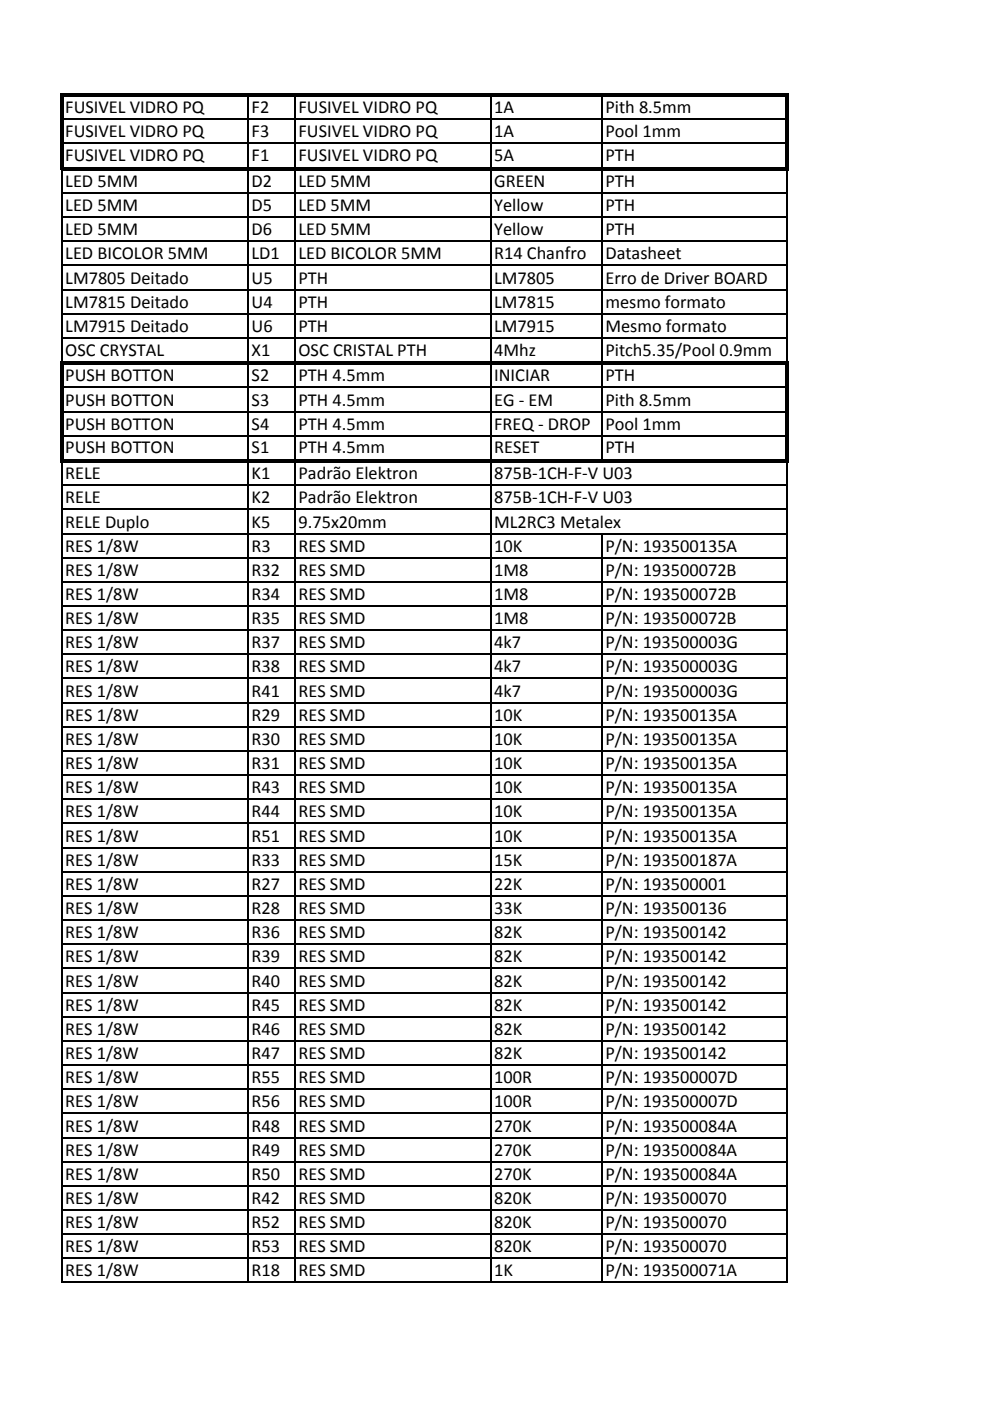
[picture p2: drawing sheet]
<svg xmlns="http://www.w3.org/2000/svg" width="210mm" height="297mm" viewBox="0 0 210 297" stroke-linecap="round" stroke-linejoin="round" font-family="sans-serif">
<defs><g id="words">
<g font-size="3.9">
<text x="13.8" y="24">FUSIVEL VIDRO PQ</text>
<text x="13.8" y="29.1">FUSIVEL VIDRO PQ</text>
<text x="53.3" y="24">F2</text>
<text x="53.3" y="29.1">F3</text>
<text x="63.3" y="24">FUSIVEL VIDRO PQ</text>
<text x="63.3" y="29.1">FUSIVEL VIDRO PQ</text>
<text x="104.8" y="24">1A</text>
<text x="104.8" y="29.1">1A</text>
<text x="128.4" y="24">Pith 8.5mm</text>
<text x="128.4" y="29.1">Pool 1mm</text>
<text x="13.8" y="34.2">FUSIVEL VIDRO PQ</text>
<text x="53.3" y="34.2">F1</text>
<text x="63.3" y="34.2">FUSIVEL VIDRO PQ</text>
<text x="104.8" y="34.2">5A</text>
<text x="128.4" y="34.2">PTH</text>
<text x="13.8" y="39.6">LED 5MM</text>
<text x="53.3" y="39.6">D2</text>
<text x="63.3" y="39.6">LED 5MM</text>
<text x="104.8" y="39.6">GREEN</text>
<text x="128.4" y="39.6">PTH</text>
<text x="13.8" y="44.7">LED 5MM</text>
<text x="53.3" y="44.7">D5</text>
<text x="63.3" y="44.7">LED 5MM</text>
<text x="104.8" y="44.7">Yellow</text>
<text x="128.4" y="44.7">PTH</text>
<text x="13.8" y="49.9">LED 5MM</text>
<text x="53.3" y="49.9">D6</text>
<text x="63.3" y="49.9">LED 5MM</text>
<text x="104.8" y="49.9">Yellow</text>
<text x="128.4" y="49.9">PTH</text>
<text x="13.8" y="55">LED BICOLOR 5MM</text>
<text x="53.3" y="55">LD1</text>
<text x="63.3" y="55">LED BICOLOR 5MM</text>
<text x="104.8" y="55">R14 Chanfro</text>
<text x="128.4" y="55">Datasheet</text>
<text x="13.8" y="60.1">LM7805 Deitado</text>
<text x="13.8" y="65.2">LM7815 Deitado</text>
<text x="53.3" y="60.1">U5</text>
<text x="53.3" y="65.2">U4</text>
<text x="63.3" y="60.1">PTH</text>
<text x="63.3" y="65.2">PTH</text>
<text x="104.8" y="60.1">LM7805</text>
<text x="104.8" y="65.2">LM7815</text>
<text x="128.4" y="60.1">Erro de Driver BOARD</text>
<text x="128.4" y="65.2">mesmo formato</text>
<text x="13.8" y="70.4">LM7915 Deitado</text>
<text x="53.3" y="70.4">U6</text>
<text x="63.3" y="70.4">PTH</text>
<text x="104.8" y="70.4">LM7915</text>
<text x="128.4" y="70.4">Mesmo formato</text>
<text x="13.8" y="75.4">OSC CRYSTAL</text>
<text x="53.3" y="75.4">X1</text>
<text x="63.3" y="75.4">OSC CRISTAL PTH</text>
<text x="104.8" y="75.4">4Mhz</text>
<text x="128.4" y="75.4">Pitch5.35/Pool 0.9mm</text>
<text x="13.8" y="80.9">PUSH BOTTON</text>
<text x="53.3" y="80.9">S2</text>
<text x="63.3" y="80.9">PTH 4.5mm</text>
<text x="104.8" y="80.9">INICIAR</text>
<text x="128.4" y="80.9">PTH</text>
<text x="13.8" y="86">PUSH BOTTON</text>
<text x="53.3" y="86">S3</text>
<text x="63.3" y="86">PTH 4.5mm</text>
<text x="104.8" y="86">EG - EM</text>
<text x="128.4" y="86">Pith 8.5mm</text>
<text x="13.8" y="91.1">PUSH BOTTON</text>
<text x="53.3" y="91.1">S4</text>
<text x="63.3" y="91.1">PTH 4.5mm</text>
<text x="104.8" y="91.1">FREQ - DROP</text>
<text x="128.4" y="91.1">Pool 1mm</text>
<text x="13.8" y="96.1">PUSH BOTTON</text>
<text x="13.8" y="101.6">RELE</text>
<text x="53.3" y="96.1">S1</text>
<text x="53.3" y="101.6">K1</text>
<text x="63.3" y="96.1">PTH 4.5mm</text>
<text x="63.3" y="101.6">Padrão Elektron</text>
<text x="104.8" y="96.1">RESET</text>
<text x="104.8" y="101.6">875B-1CH-F-V U03</text>
<text x="128.4" y="96.1">PTH</text>
<text x="13.8" y="106.7">RELE</text>
<text x="53.3" y="106.7">K2</text>
<text x="63.3" y="106.7">Padrão Elektron</text>
<text x="104.8" y="106.7">875B-1CH-F-V U03</text>
<text x="13.8" y="111.8">RELE Duplo</text>
<text x="53.3" y="111.8">K5</text>
<text x="63.3" y="111.8">9.75x20mm</text>
<text x="104.8" y="111.8">ML2RC3 Metalex</text>
<text x="13.8" y="117">RES 1/8W</text>
<text x="53.3" y="117">R3</text>
<text x="63.3" y="117">RES SMD</text>
<text x="104.8" y="117">10K</text>
<text x="128.4" y="117">P/N: 193500135A</text>
<text x="13.8" y="122.1">RES 1/8W</text>
<text x="53.3" y="122.1">R32</text>
<text x="63.3" y="122.1">RES SMD</text>
<text x="104.8" y="122.1">1M8</text>
<text x="128.4" y="122.1">P/N: 193500072B</text>
<text x="13.8" y="127.2">RES 1/8W</text>
<text x="53.3" y="127.2">R34</text>
<text x="63.3" y="127.2">RES SMD</text>
<text x="104.8" y="127.2">1M8</text>
<text x="128.4" y="127.2">P/N: 193500072B</text>
<text x="13.8" y="132.3">RES 1/8W</text>
<text x="13.8" y="137.5">RES 1/8W</text>
<text x="53.3" y="132.3">R35</text>
<text x="53.3" y="137.5">R37</text>
<text x="63.3" y="132.3">RES SMD</text>
<text x="63.3" y="137.5">RES SMD</text>
<text x="104.8" y="132.3">1M8</text>
<text x="104.8" y="137.5">4k7</text>
<text x="128.4" y="132.3">P/N: 193500072B</text>
<text x="128.4" y="137.5">P/N: 193500003G</text>
<text x="13.8" y="142.6">RES 1/8W</text>
<text x="53.3" y="142.6">R38</text>
<text x="63.3" y="142.6">RES SMD</text>
<text x="104.8" y="142.6">4k7</text>
<text x="128.4" y="142.6">P/N: 193500003G</text>
<text x="13.8" y="147.7">RES 1/8W</text>
<text x="53.3" y="147.7">R41</text>
<text x="63.3" y="147.7">RES SMD</text>
<text x="104.8" y="147.7">4k7</text>
<text x="128.4" y="147.7">P/N: 193500003G</text>
<text x="13.8" y="152.8">RES 1/8W</text>
<text x="53.3" y="152.8">R29</text>
<text x="63.3" y="152.8">RES SMD</text>
<text x="104.8" y="152.8">10K</text>
<text x="128.4" y="152.8">P/N: 193500135A</text>
<text x="13.8" y="157.9">RES 1/8W</text>
<text x="53.3" y="157.9">R30</text>
<text x="63.3" y="157.9">RES SMD</text>
<text x="104.8" y="157.9">10K</text>
<text x="128.4" y="157.9">P/N: 193500135A</text>
<text x="13.8" y="163.1">RES 1/8W</text>
<text x="53.3" y="163.1">R31</text>
<text x="63.3" y="163.1">RES SMD</text>
<text x="104.8" y="163.1">10K</text>
<text x="128.4" y="163.1">P/N: 193500135A</text>
<text x="13.8" y="168.2">RES 1/8W</text>
<text x="13.8" y="173.3">RES 1/8W</text>
<text x="53.3" y="168.2">R43</text>
<text x="53.3" y="173.3">R44</text>
<text x="63.3" y="168.2">RES SMD</text>
<text x="63.3" y="173.3">RES SMD</text>
<text x="104.8" y="168.2">10K</text>
<text x="104.8" y="173.3">10K</text>
<text x="128.4" y="168.2">P/N: 193500135A</text>
<text x="128.4" y="173.3">P/N: 193500135A</text>
<text x="13.8" y="178.4">RES 1/8W</text>
<text x="53.3" y="178.4">R51</text>
<text x="63.3" y="178.4">RES SMD</text>
<text x="104.8" y="178.4">10K</text>
<text x="128.4" y="178.4">P/N: 193500135A</text>
<text x="13.8" y="183.6">RES 1/8W</text>
<text x="53.3" y="183.6">R33</text>
<text x="63.3" y="183.6">RES SMD</text>
<text x="104.8" y="183.6">15K</text>
<text x="128.4" y="183.6">P/N: 193500187A</text>
<text x="13.8" y="188.7">RES 1/8W</text>
<text x="53.3" y="188.7">R27</text>
<text x="63.3" y="188.7">RES SMD</text>
<text x="104.8" y="188.7">22K</text>
<text x="128.4" y="188.7">P/N: 193500001</text>
<text x="13.8" y="193.8">RES 1/8W</text>
<text x="53.3" y="193.8">R28</text>
<text x="63.3" y="193.8">RES SMD</text>
<text x="104.8" y="193.8">33K</text>
<text x="128.4" y="193.8">P/N: 193500136</text>
<text x="13.8" y="198.9">RES 1/8W</text>
<text x="53.3" y="198.9">R36</text>
<text x="63.3" y="198.9">RES SMD</text>
<text x="104.8" y="198.9">82K</text>
<text x="128.4" y="198.9">P/N: 193500142</text>
<text x="13.8" y="204">RES 1/8W</text>
<text x="13.8" y="209.2">RES 1/8W</text>
<text x="53.3" y="204">R39</text>
<text x="53.3" y="209.2">R40</text>
<text x="63.3" y="204">RES SMD</text>
<text x="63.3" y="209.2">RES SMD</text>
<text x="104.8" y="204">82K</text>
<text x="104.8" y="209.2">82K</text>
<text x="128.4" y="204">P/N: 193500142</text>
<text x="128.4" y="209.2">P/N: 193500142</text>
<text x="13.8" y="214.3">RES 1/8W</text>
<text x="53.3" y="214.3">R45</text>
<text x="63.3" y="214.3">RES SMD</text>
<text x="104.8" y="214.3">82K</text>
<text x="128.4" y="214.3">P/N: 193500142</text>
<text x="13.8" y="219.4">RES 1/8W</text>
<text x="53.3" y="219.4">R46</text>
<text x="63.3" y="219.4">RES SMD</text>
<text x="104.8" y="219.4">82K</text>
<text x="128.4" y="219.4">P/N: 193500142</text>
<text x="13.8" y="224.5">RES 1/8W</text>
<text x="53.3" y="224.5">R47</text>
<text x="63.3" y="224.5">RES SMD</text>
<text x="104.8" y="224.5">82K</text>
<text x="128.4" y="224.5">P/N: 193500142</text>
<text x="13.8" y="229.7">RES 1/8W</text>
<text x="53.3" y="229.7">R55</text>
<text x="63.3" y="229.7">RES SMD</text>
<text x="104.8" y="229.7">100R</text>
<text x="128.4" y="229.7">P/N: 193500007D</text>
<text x="13.8" y="234.8">RES 1/8W</text>
<text x="13.8" y="239.9">RES 1/8W</text>
<text x="53.3" y="234.8">R56</text>
<text x="53.3" y="239.9">R48</text>
<text x="63.3" y="234.8">RES SMD</text>
<text x="63.3" y="239.9">RES SMD</text>
<text x="104.8" y="234.8">100R</text>
<text x="104.8" y="239.9">270K</text>
<text x="128.4" y="234.8">P/N: 193500007D</text>
<text x="128.4" y="239.9">P/N: 193500084A</text>
<text x="13.8" y="245">RES 1/8W</text>
<text x="53.3" y="245">R49</text>
<text x="63.3" y="245">RES SMD</text>
<text x="104.8" y="245">270K</text>
<text x="128.4" y="245">P/N: 193500084A</text>
<text x="13.8" y="250.1">RES 1/8W</text>
<text x="53.3" y="250.1">R50</text>
<text x="63.3" y="250.1">RES SMD</text>
<text x="104.8" y="250.1">270K</text>
<text x="128.4" y="250.1">P/N: 193500084A</text>
<text x="13.8" y="255.3">RES 1/8W</text>
<text x="53.3" y="255.3">R42</text>
<text x="63.3" y="255.3">RES SMD</text>
<text x="104.8" y="255.3">820K</text>
<text x="128.4" y="255.3">P/N: 193500070</text>
<text x="13.8" y="260.4">RES 1/8W</text>
<text x="53.3" y="260.4">R52</text>
<text x="63.3" y="260.4">RES SMD</text>
<text x="104.8" y="260.4">820K</text>
<text x="128.4" y="260.4">P/N: 193500070</text>
<text x="13.8" y="265.5">RES 1/8W</text>
<text x="53.3" y="265.5">R53</text>
<text x="63.3" y="265.5">RES SMD</text>
<text x="104.8" y="265.5">820K</text>
<text x="128.4" y="265.5">P/N: 193500070</text>
<text x="13.8" y="270.6">RES 1/8W</text>
<text x="53.3" y="270.6">R18</text>
<text x="63.3" y="270.6">RES SMD</text>
<text x="104.8" y="270.6">1K</text>
<text x="128.4" y="270.6">P/N: 193500071A</text>
</g>
</g></defs>
<path d="M12.8 19.8h.7v16.3h-.7zM13.5 19.8h153.8v.7h-153.8zM13.5 35.4h153.8v.7h-153.8zM166.6 20.5h.7v15.6h-.7zM13.5 76.7h153.8v.6h-153.8zM12.8 76.7h.7v21.4h-.7zM13.5 97.4h153.8v.7h-153.8zM166.6 77.3h.7v20.8h-.7z" fill="#000"/>
<g fill="none" stroke="#000" stroke-width=".34">
<path d="M13.2 36.1v40.6M13.5 25.3h153.1M13.5 30.4h153.1M52.7 20.5v14.9M52.7 36.1v40.6M62.6 20.5v14.9M62.6 36.1v40.6M104.1 20.5v14.9M104.1 36.1v40.6M127.7 20.5v14.9M127.7 36.1v40.6M166.9 36.1v40.6"/>
<path d="M13.3 40.9h153.8M13.3 46h153.8M13.3 51.1h153.8M13.3 56.3h153.8M13.3 61.4h153.8M13.3 66.5h153.8M13.3 71.6h153.8M52.7 77.3v20.1M62.6 77.3v20.1M104.1 77.3v20.1M127.7 77.3v20.1M13.2 98.1v174"/>
<path d="M13.5 82.1h153.1M13.5 87.2h153.1M13.5 92.4h153.1M52.7 98.1v174M62.6 98.1v174M104.1 98.1v174M166.9 98.1v174M13.3 102.9h153.8M13.3 108h153.8M13.3 113.1h153.8M13.3 118.2h153.8M127.7 113.3v158.8"/>
<path d="M13.3 123.4h153.8M13.3 128.5h153.8M13.3 133.6h153.8M13.3 138.7h153.8M13.3 143.8h153.8M13.3 149h153.8M13.3 154.1h153.8M13.3 159.2h153.8M13.3 164.3h153.8M13.3 169.5h153.8M13.3 174.6h153.8M13.3 179.7h153.8"/>
<path d="M13.3 184.8h153.8M13.3 189.9h153.8M13.3 195.1h153.8M13.3 200.2h153.8M13.3 205.3h153.8M13.3 210.4h153.8M13.3 215.6h153.8M13.3 220.7h153.8M13.3 225.8h153.8M13.3 230.9h153.8M13.3 236.1h153.8M13.3 241.2h153.8"/>
<path d="M13.3 246.3h153.8M13.3 251.4h153.8M13.3 256.5h153.8M13.3 261.7h153.8M13.3 266.8h153.8M13.3 271.9h153.8"/>
</g>
<use href="#words"/>
</svg>
